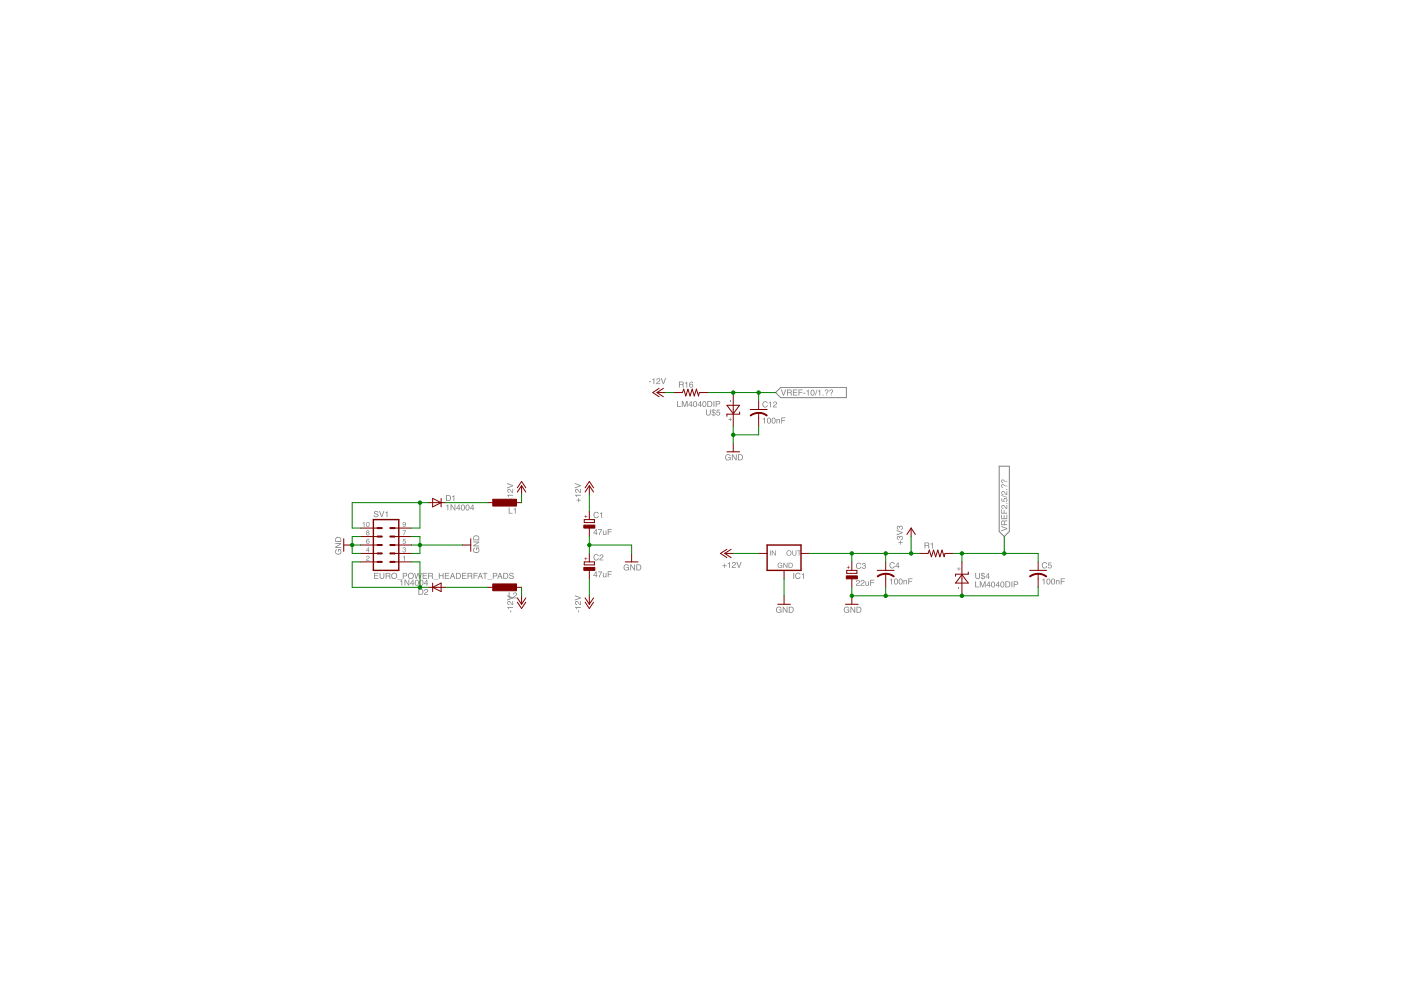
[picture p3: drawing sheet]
<svg xmlns="http://www.w3.org/2000/svg" width="420mm" height="297mm" viewBox="0 0 420 297" stroke-linecap="round" stroke-linejoin="round" font-family="sans-serif">
<g fill="#808080">
<path d="M112.2 171.7h1.3v.2h-1.1v.6h1v.2h-1v.6h1.1v.2h-1.3zM113.8 171.7h.3v1.1a.46 .46 0 0 0 .5 .5 .46 .46 0 0 0 .4-.5v-1.1h.3v1a.72 .72 0 0 1-.7 .9 .72 .72 0 0 1-.8-.9zM115.9 171.9v.6h.6a.31 .31 0 0 0 .3-.2 .31 .31 0 0 0-.3-.4zM115.7 171.7h.8a.49 .49 0 0 1 .6 .3 .49 .49 0 0 1-.3 .6l.3 .9h-.2l-.1-.6-.3-.2h-.6v.8h-.2zM117.3 172.6a.95 .95 0 0 1 1.9 0 .95 .95 0 0 1-1.9 0zM117.6 172.6a.69 .69 0 0 0 1.3 0 .69 .69 0 0 0-1.3 0zM119.2 173.7l1.4 .1zM120.8 171.7h.8a.52 .52 0 0 1 .5 .5 .52 .52 0 0 1-.5 .6h-.6v.7h-.2zM121 171.9v.6h.5a.31 .31 0 0 0 .4-.3 .31 .31 0 0 0-.4-.3zM122.3 172.6a.95 .95 0 0 1 1.9 0 .95 .95 0 0 1-1.9 0zM122.6 172.6a.69 .69 0 0 0 1.3 0 .69 .69 0 0 0-1.3 0zM124.2 171.7h.3l.3 1.5 .4-1.5h.3l.4 1.5 .3-1.5h.3l-.5 1.8h-.2l-.4-1.5-.4 1.5h-.3zM126.8 171.7h1.3v.2h-1.1v.6h1v.2h-1v.6h1.1v.2h-1.3zM128.7 171.9v.6h.5a.31 .31 0 0 0 .4-.2 .31 .31 0 0 0-.3-.4zM128.4 171.7h.9a.49 .49 0 0 1 .5 .3 .49 .49 0 0 1-.2 .6l.3 .9h-.3l-.1-.6-.3-.2h-.5v.8h-.3zM130 173.7l1.4 .1zM131.6 171.7h.2v.8h1v-.8h.2v1.8h-.2v-.8h-1v.8h-.2zM133.4 171.7h1.3v.2h-1v.6h.9v.2h-.9v.6h1v.2h-1.3zM135.7 172l-.3 .8h.6zM135.6 171.7h.3l.6 1.8h-.3l-.1-.5h-.7l-.2 .5h-.3zM137 171.9v1.4h.6l.4-.5a.65 .65 0 0 0-.6-.9zM136.7 171.7h.8a.91 .91 0 0 1 .7 .9 .91 .91 0 0 1-.7 .9h-.8zM138.6 171.7h1.3v.2h-1.1v.6h1v.2h-1v.6h1.1v.2h-1.3zM140.5 171.9v.6h.5a.31 .31 0 0 0 .4-.2 .31 .31 0 0 0-.3-.4zM140.2 171.7h.9a.49 .49 0 0 1 .5 .3 .49 .49 0 0 1-.2 .6l.3 .9h-.3l-.1-.6-.3-.2h-.5v.8h-.3zM142 171.7h1.3v.2h-1v.6h.8v.2h-.8v.8h-.3zM144 172l-.3 .8h.6zM143.9 171.7h.3l.6 1.8h-.2l-.2-.5h-.7l-.2 .5h-.3zM144.7 171.7h1.5v.2h-.6v1.6h-.3v-1.6h-.6zM146.2 173.7l1.4 .1zM147.8 171.7h.8a.52 .52 0 0 1 .5 .5 .52 .52 0 0 1-.5 .6h-.5v.7h-.3zM148.1 171.9v.6h.4a.31 .31 0 0 0 .4-.3 .31 .31 0 0 0-.4-.3zM149.9 172l-.3 .8h.6zM149.8 171.7h.3l.6 1.8h-.3l-.1-.5h-.7l-.2 .5h-.3zM151.2 171.9v1.4h.6l.4-.5a.65 .65 0 0 0-.6-.9zM150.9 171.7h.8a.91 .91 0 0 1 .7 .9 .91 .91 0 0 1-.7 .9h-.8zM152.9 171.8a.7 .7 0 0 1 1.1 .4h-.2a.42 .42 0 0 0-.4-.3 .42 .42 0 0 0-.4 .4l.1 .1a.77 .77 0 0 1 .9 .9 .77 .77 0 0 1-.8 .3 .77 .77 0 0 1-.5-.7h.2a.41 .41 0 0 0 .5 .5 .41 .41 0 0 0 .2-.6 .64 .64 0 0 1-.7-.2 .64 .64 0 0 1 0-.8z" fill-rule="evenodd"/>
<path d="M172.9 149.8h.6v-.5h.2v.5h.5v.2h-.5v.6h-.2v-.6h-.6zM172.5 148.3h1.7v.3h-1.2v.4h-.2zM172.6 146.7a1.02 1.02 0 0 1 1.3 .7l.1-.9h.2v1.2l-.6-.2a.57 .57 0 0 0-.3-.6 .57 .57 0 0 0-.6 .1l.4 .7a.6 .6 0 0 1-.6-.4 .6 .6 0 0 1 .1-.6zM172.4 144.8l1.8 .7v.2l-1.8 .7v-.3l1.5-.5-1.5-.5z" fill-rule="evenodd"/>
<path d="M173.4 182.9h.2v.7h-.2zM172.5 181.9h1.7v.3h-1.2v.4h-.2zM172.6 180.3a1.02 1.02 0 0 1 1.3 .8l.1-.9h.2v1.2l-.6-.3a.57 .57 0 0 0-.3-.6 .57 .57 0 0 0-.6 .1l.4 .7a.6 .6 0 0 1-.6-.3 .6 .6 0 0 1 .1-.7zM172.4 178.4l1.8 .7v.2l-1.8 .7v-.3l1.5-.5-1.5-.5z" fill-rule="evenodd"/>
<path d="M142.1 164.3l.4-.1v.2a.62 .62 0 0 0-.1 .9 .62 .62 0 0 0 .9 0 .62 .62 0 0 0-.1-.9h-.2v.5h-.2v-.8h.9l-.2 .3a.89 .89 0 0 1-.1 1.1 .89 .89 0 0 1-1.2 0 .89 .89 0 0 1-.1-1.2zM141.9 162.3h1.8v.3l-1.4 .9h1.4v.3h-1.8v-.3l1.5-.9h-1.5zM142.3 160.8l-.2 .9h1.4l-.2-.9zM142.2 160.6a.97 .97 0 0 1 1.5 .6v.7h-1.8l.1-.9z" fill-rule="evenodd"/>
<path d="M178.7 158.9l-.6 .8h.6zM178.7 158.6h.2v1.1h.3v.2h-.3v.4h-.2v-.4h-.8zM179.4 158.6h1.2l-.8 1.7h-.2l.1-.5 .6-1h-.9zM180.8 159h.2v1l.3 .2 .3-.2v-1h.3v1.3l-.2-.2a.45 .45 0 0 1-.6 .3 .45 .45 0 0 1-.3-.5zM182.3 158.5h1.2v.3h-1v.5h.9v.2h-.9v.8h-.2z" fill-rule="evenodd"/>
<path d="M178.7 171.6l-.6 .8h.6zM178.7 171.3h.2v1.1h.3v.2h-.3v.4h-.2v-.4h-.8zM179.4 171.3h1.2l-.8 1.7h-.2l.1-.5 .6-1h-.9zM180.8 171.7h.2v1l.3 .2 .3-.2v-1h.3v1.3l-.2-.2a.45 .45 0 0 1-.6 .2 .45 .45 0 0 1-.3-.4zM182.3 171.2h1.2v.3h-1v.5h.9v.2h-.9v.8h-.2z" fill-rule="evenodd"/>
<path d="M133.8 151.6l.6-.4v1.8h-.2v-1.3h-.4zM135.1 151.2h.3l.9 1.4v-1.4h.3v1.8h-.3l-.9-1.5v1.5h-.3zM137.6 151.6l-.6 .8h.6zM137.6 151.2h.2v1.2h.3v.1h-.3v.5h-.2v-.5h-.8zM138.4 151.4a.85 .85 0 0 1 1.1 .5 .85 .85 0 0 1-.5 1.1 .91 .91 0 0 1-.8-.6 .91 .91 0 0 1 .2-1zM138.7 151.5l-.2 .1a.75 .75 0 0 0 .5 1.2l.1-.1a.77 .77 0 0 0-.4-1.2zM139.8 151.4a.85 .85 0 0 1 1.1 .5 .85 .85 0 0 1-.5 1.1 .91 .91 0 0 1-.8-.6 .91 .91 0 0 1 .2-1zM140.1 151.5l-.2 .1a.75 .75 0 0 0 .5 1.2l.1-.1a.77 .77 0 0 0-.4-1.2zM141.7 151.6l-.5 .8h.5zM141.8 151.2h.2v1.2h.2v.1h-.2v.5h-.3v-.5h-.7z" fill-rule="evenodd"/>
<path d="M120 174.1l.6-.3v1.7h-.2v-1.2h-.4zM121.3 173.7h.3l.9 1.5v-1.5h.2v1.8h-.2l-1-1.4v1.4h-.2zM123.8 174.1l-.6 .8h.6zM123.8 173.8h.2v1.1h.2v.2h-.2v.4h-.2v-.4h-.8zM124.6 173.9a.85 .85 0 0 1 1.1 .5 .85 .85 0 0 1-.5 1.1 .91 .91 0 0 1-.8-.6 .91 .91 0 0 1 .2-1zM124.8 174l-.1 .1a.75 .75 0 0 0 .4 1.2l.2-.1a.77 .77 0 0 0-.5-1.2zM126 173.9a.85 .85 0 0 1 1.1 .5 .85 .85 0 0 1-.5 1.1 .91 .91 0 0 1-.8-.6 .91 .91 0 0 1 .2-1zM126.2 174l-.1 .1a.75 .75 0 0 0 .4 1.2l.2-.1a.77 .77 0 0 0-.5-1.2zM127.9 174.1l-.5 .8h.5zM128 173.8h.1v1.1h.3v.2h-.3v.4h-.2v-.4h-.7z" fill-rule="evenodd"/>
<path d="M152.6 149.8h.5v-.5h.2v.5h.6v.2h-.6v.6h-.2v-.6h-.5zM152.1 148.3h1.8v.3h-1.3v.4h-.1zM152.3 146.7a1.02 1.02 0 0 1 1.2 .7l.2-.9h.2v1.2l-.6-.2a.57 .57 0 0 0-.3-.6 .57 .57 0 0 0-.7 .1l.4 .7a.6 .6 0 0 1-.5-.4 .6 .6 0 0 1 .1-.6zM152.1 144.8l1.8 .7v.2l-1.8 .7v-.3l1.5-.5-1.5-.5z" fill-rule="evenodd"/>
<path d="M153.1 182.9h.2v.7h-.2zM152.1 181.9h1.8v.3h-1.3v.4h-.1zM152.3 180.3a1.02 1.02 0 0 1 1.2 .8l.2-.9h.2v1.2l-.6-.3a.57 .57 0 0 0-.3-.6 .57 .57 0 0 0-.7 .1l.4 .7a.6 .6 0 0 1-.5-.3 .6 .6 0 0 1 .1-.7zM152.1 178.4l1.8 .7v.2l-1.8 .7v-.3l1.5-.5-1.5-.5z" fill-rule="evenodd"/>
<path d="M187.3 169.4a.8 .8 0 0 1 1.3 .3h-.2a.62 .62 0 0 0-.9-.1 .62 .62 0 0 0 0 1 .62 .62 0 0 0 .9-.2v-.2h-.5v-.2h.7v1l-.2-.3a.9 .9 0 0 1-1.3 0 .9 .9 0 0 1 .2-1.3zM189 169.2h.3l.9 1.4v-1.4h.2v1.8h-.2l-.9-1.5v1.5h-.3zM191.1 169.4v1.4l.6-.1 .4-.4a.65 .65 0 0 0-.6-.9zM190.8 169.2h.8a.91 .91 0 0 1 .7 .9 .91 .91 0 0 1-.7 .9h-.8z" fill-rule="evenodd"/>
<path d="M233 182.1a.8 .8 0 0 1 1.3 .3h-.2a.62 .62 0 0 0-.9-.1 .62 .62 0 0 0 0 1 .62 .62 0 0 0 .9-.2v-.2h-.5v-.2h.8v1l-.3-.3a.9 .9 0 0 1-1.3 0 .9 .9 0 0 1 .2-1.3zM234.7 181.9h.3l.9 1.4v-1.4h.3v1.8h-.3l-.9-1.5v1.5h-.3zM236.8 182.1v1.4l.6-.1 .4-.4a.65 .65 0 0 0-.6-.9zM236.6 181.9h.7a.91 .91 0 0 1 .7 .9 .91 .91 0 0 1-.7 .9h-.7z" fill-rule="evenodd"/>
<path d="M253.3 182.1a.8 .8 0 0 1 1.3 .3h-.2a.62 .62 0 0 0-.9-.1 .62 .62 0 0 0 0 1 .62 .62 0 0 0 .9-.2l.1-.2h-.6v-.2h.8v1l-.2-.3a.9 .9 0 0 1-1.4 0 .9 .9 0 0 1 .2-1.3zM255.1 181.9h.2l.9 1.4v-1.4h.3v1.8h-.3l-.9-1.5v1.5h-.2zM257.1 182.1v1.4l.6-.1 .4-.4a.65 .65 0 0 0-.6-.9zM256.9 181.9h.7a.91 .91 0 0 1 .7 .9 .91 .91 0 0 1-.7 .9h-.7z" fill-rule="evenodd"/>
<path d="M256.9 173.9a.6 .6 0 0 1 1 .3 .6 .6 0 0 1-.6 .8l-.4 .4h1v.2h-1.2l.3-.6a.57 .57 0 0 0 .5-.3 .57 .57 0 0 0-.1-.7l-.7 .4zM258.3 173.9a.6 .6 0 0 1 1 .3 .6 .6 0 0 1-.6 .8l-.4 .4h1v.2h-1.2l.2-.6a.57 .57 0 0 0 .6-.3 .57 .57 0 0 0-.1-.7l-.7 .4zM259.5 174.3h.3v.9l.2 .2 .3-.2 .1-.9h.2v1.3l-.2-.2a.45 .45 0 0 1-.5 .2 .45 .45 0 0 1-.4-.5zM261 173.8h1.2v.2h-1v.5h.9v.3h-.9v.8h-.2z" fill-rule="evenodd"/>
<path d="M266.9 173.8l.6-.4v1.8h-.2v-1.3h-.4zM268.3 173.6a.85 .85 0 0 1 1.1 .5 .85 .85 0 0 1-.5 1.1 .91 .91 0 0 1-.8-.6 .91 .91 0 0 1 .2-1zM268.5 173.7l-.1 .1a.75 .75 0 0 0 .4 1.2l.2-.1a.77 .77 0 0 0-.5-1.2zM269.7 173.6a.85 .85 0 0 1 1.1 .5 .85 .85 0 0 1-.5 1.1 .91 .91 0 0 1-.8-.6 .91 .91 0 0 1 .2-1zM269.9 173.7l-.1 .1a.75 .75 0 0 0 .4 1.2l.2-.1a.77 .77 0 0 0-.5-1.2zM271 173.9l.2 .1a.46 .46 0 0 1 .5-.2 .46 .46 0 0 1 .3 .5v.9h-.2v-1l-.2-.2-.4 .2v1h-.2zM272.4 173.4h1.2v.2h-1v.5h.9v.2h-.9v.9h-.2z" fill-rule="evenodd"/>
<path d="M217.2 168.9h.2v.6h.5v.2h-.5v.5h-.2v-.5h-.5v-.2h.5zM218.2 168.8l.7-.3v1.7h-.3v-1.2h-.4zM219.7 168.6a.6 .6 0 0 1 1 .3 .6 .6 0 0 1-.6 .7l-.4 .4h1v.2h-1.2l.2-.6a.57 .57 0 0 0 .6-.3 .57 .57 0 0 0-.1-.6l-.7 .4zM220.8 168.4h.3l.5 1.5 .5-1.5h.3l-.7 1.8h-.2z" fill-rule="evenodd"/>
<path d="M269.4 162.5h.6v-.5h.2v.5h.5v.2h-.5v.5h-.2v-.5h-.6zM269.1 160.8l.3-.1 .4 .2a.58 .58 0 0 1 1 .1 .58 .58 0 0 1-.6 .8v-.2a.35 .35 0 0 0 .3-.5 .35 .35 0 0 0-.6 0v.3l-.2-.1a.28 .28 0 0 0-.2-.4 .28 .28 0 0 0-.4 .3l.4 .6a.58 .58 0 0 1-.5-.3 .58 .58 0 0 1 .1-.7zM268.9 158.9l1.8 .6v.3l-1.8 .6v-.2l1.5-.5-1.5-.5zM269.1 157.8l.3-.2 .4 .3a.58 .58 0 0 1 1 .1 .58 .58 0 0 1-.6 .8v-.2a.35 .35 0 0 0 .3-.6 .35 .35 0 0 0-.6 0v.3l-.2-.1a.28 .28 0 0 0-.2-.3 .28 .28 0 0 0-.4 .3l.4 .5a.58 .58 0 0 1-.5-.3 .58 .58 0 0 1 .1-.6z" fill-rule="evenodd"/>
<path d="M312.6 173.8l.6-.4v1.8h-.2v-1.3h-.4zM314 173.6a.85 .85 0 0 1 1.1 .5 .85 .85 0 0 1-.5 1.1 .91 .91 0 0 1-.8-.6 .91 .91 0 0 1 .2-1zM314.3 173.7l-.2 .1a.75 .75 0 0 0 .5 1.2l.1-.1a.77 .77 0 0 0-.4-1.2zM315.4 173.6a.85 .85 0 0 1 1.1 .5 .85 .85 0 0 1-.5 1.1 .91 .91 0 0 1-.8-.6 .91 .91 0 0 1 .2-1zM315.6 173.7l-.1 .1a.75 .75 0 0 0 .5 1.2l.1-.1a.77 .77 0 0 0-.5-1.2zM316.7 173.9l.2 .1a.46 .46 0 0 1 .5-.2 .46 .46 0 0 1 .3 .5v.9h-.2v-1l-.2-.2-.4 .2v1h-.2zM318.1 173.4h1.3v.2h-1v.5h.8v.2h-.8v.9h-.3z" fill-rule="evenodd"/>
<path d="M292.5 174.3h.2v1.5h.9v.2h-1.1zM293.9 174.3h.3l.5 1.5 .5-1.5h.4v1.7h-.3v-1.5l-.5 1.5h-.2l-.5-1.5v1.5h-.2zM296.6 174.6l-.6 .8h.6zM296.6 174.3h.2v1.1h.3v.2h-.3v.4h-.2v-.4h-.8zM297.4 174.5a.85 .85 0 0 1 1.1 .5 .85 .85 0 0 1-.5 1.1 .91 .91 0 0 1-.8-.6 .91 .91 0 0 1 .2-1zM297.7 174.5l-.2 .2a.75 .75 0 0 0 .5 1.2l.1-.2a.77 .77 0 0 0-.4-1.2zM299.4 174.6l-.6 .8h.6zM299.4 174.3h.2v1.1h.2v.2h-.2v.4h-.2v-.4h-.8zM300.2 174.5a.85 .85 0 0 1 1.1 .5 .85 .85 0 0 1-.5 1.1 .91 .91 0 0 1-.8-.6 .91 .91 0 0 1 .2-1zM300.4 174.5l-.1 .2a.75 .75 0 0 0 .4 1.2l.2-.2a.77 .77 0 0 0-.5-1.2zM301.8 174.5v1.3h.6l.3-.4a.65 .65 0 0 0-.5-.9zM301.5 174.3h.7a.91 .91 0 0 1 .8 .9 .91 .91 0 0 1-.8 .8h-.7zM303.4 174.3h.2v1.7h-.2zM304 174.3h.8a.52 .52 0 0 1 .6 .5 .52 .52 0 0 1-.6 .5h-.5v.7h-.3zM304.3 174.5v.6h.4a.31 .31 0 0 0 .4-.3 .31 .31 0 0 0-.4-.3z" fill-rule="evenodd"/>
<path d="M194.6 114.3h.6v.2h-.6zM195.6 113.7l.6-.3v1.7h-.2v-1.2h-.4zM197.1 113.5a.6 .6 0 0 1 .9 .3 .6 .6 0 0 1-.6 .8l-.3 .3h.9v.2h-1.2l.3-.6a.57 .57 0 0 0 .5-.3 .57 .57 0 0 0 0-.6l-.7 .4zM198.2 113.3h.3l.5 1.6 .5-1.6h.2l-.6 1.8h-.3z" fill-rule="evenodd"/>
<path d="M203.1 120.2h.2v1.6h.9v.2h-1.1zM204.5 120.2h.3l.5 1.5 .6-1.5h.3v1.8h-.2v-1.5l-.5 1.5h-.3l-.5-1.5v1.5h-.2zM207.2 120.6l-.6 .8h.6zM207.2 120.2h.2v1.2h.3v.2h-.3v.4h-.2v-.4h-.8zM208 120.4a.85 .85 0 0 1 1.1 .5 .85 .85 0 0 1-.4 1.1 .91 .91 0 0 1-.9-.6 .91 .91 0 0 1 .2-1zM208.3 120.5l-.1 .1a.75 .75 0 0 0 .4 1.2l.1-.1a.77 .77 0 0 0-.4-1.2zM210 120.6l-.6 .8h.6zM210 120.2h.2v1.2h.3v.2h-.3v.4h-.2v-.4h-.8zM210.8 120.4a.85 .85 0 0 1 1.1 .5 .85 .85 0 0 1-.5 1.1 .91 .91 0 0 1-.8-.6 .91 .91 0 0 1 .2-1zM211.1 120.5l-.1 .1a.75 .75 0 0 0 .4 1.2l.1-.1a.77 .77 0 0 0-.4-1.2zM212.4 120.4v1.4l.6-.1 .4-.4a.65 .65 0 0 0-.6-.9zM212.1 120.2h.8a.91 .91 0 0 1 .7 .9 .91 .91 0 0 1-.7 .9h-.8zM214 120.2h.2v1.8h-.2zM214.6 120.2h.9a.52 .52 0 0 1 .5 .5 .52 .52 0 0 1-.5 .5h-.6v.8h-.3zM214.9 120.4v.6h.5a.31 .31 0 0 0 .3-.3 .31 .31 0 0 0-.3-.3z" fill-rule="evenodd"/>
<path d="M228.8 125.5l.6-.3v1.7h-.2v-1.2h-.4zM230.2 125.4a.85 .85 0 0 1 1.1 .4 .85 .85 0 0 1-.5 1.1 .91 .91 0 0 1-.8-.5 .91 .91 0 0 1 .2-1zM230.5 125.4l-.2 .2a.75 .75 0 0 0 .5 1.1l.1-.1a.77 .77 0 0 0-.4-1.2zM231.6 125.4a.85 .85 0 0 1 1.1 .4 .85 .85 0 0 1-.5 1.1 .91 .91 0 0 1-.8-.5 .91 .91 0 0 1 .2-1zM231.8 125.4l-.1 .2a.75 .75 0 0 0 .4 1.1l.2-.1a.77 .77 0 0 0-.5-1.2zM232.9 125.6l.2 .2a.46 .46 0 0 1 .5-.2 .46 .46 0 0 1 .3 .5v.8h-.2v-.9l-.2-.2-.4 .2v.9h-.2zM234.3 125.1h1.3v.3h-1v.5h.8v.2h-.8v.8h-.3z" fill-rule="evenodd"/>
<path d="M217.7 136.4a.8 .8 0 0 1 1.4 .3h-.2a.62 .62 0 0 0-1-.1 .62 .62 0 0 0 .1 1 .62 .62 0 0 0 .9-.2v-.2h-.6v-.2h.8v1l-.2-.3a.9 .9 0 0 1-1.3 0 .9 .9 0 0 1 .1-1.3zM219.5 136.2h.3l.9 1.4v-1.4h.2v1.8h-.3l-.9-1.5v1.5h-.2zM221.6 136.4v1.4l.6-.1 .3-.4a.65 .65 0 0 0-.5-.9zM221.3 136.2h.7a.91 .91 0 0 1 .8 .9 .91 .91 0 0 1-.8 .9h-.7z" fill-rule="evenodd"/>
<path d="M100.7 164.8l.4-.2v.3a.62 .62 0 0 0-.1 .9 .62 .62 0 0 0 .9 0 .62 .62 0 0 0-.1-.9l-.2-.1v.6h-.2v-.8h.9l-.2 .2a.89 .89 0 0 1-.1 1.2 .89 .89 0 0 1-1.2 0 .89 .89 0 0 1-.1-1.2zM100.5 162.8h1.8v.3l-1.4 .9h1.4v.2h-1.8v-.3l1.5-.9h-1.5zM100.9 161.3l-.2 .9h1.4l-.2-.9zM100.8 161.1a.97 .97 0 0 1 1.5 .6v.7h-1.8l.1-.9z" fill-rule="evenodd"/>
<path d="M112.3 153.3a.7 .7 0 0 1 1.2 .4h-.3a.42 .42 0 0 0-.4-.4 .42 .42 0 0 0-.4 .5h.1a.77 .77 0 0 1 .9 1 .77 .77 0 0 1-.8 .2 .77 .77 0 0 1-.5-.6h.2a.41 .41 0 0 0 .5 .5 .41 .41 0 0 0 .3-.6 .64 .64 0 0 1-.8-.2 .64 .64 0 0 1 0-.8zM113.7 153.2h.3l.5 1.5 .5-1.5h.3l-.7 1.8h-.2zM115.5 153.6l.7-.4v1.8h-.2v-1.3h-.5z" fill-rule="evenodd"/>
<path d="M120.9 166.9l.5-.3v1.5h-.2v-1.1z" fill-rule="evenodd"/>
<path d="M120.9 164.1a.43 .43 0 0 1 .7 0 .43 .43 0 0 1-.1 .6 .5 .5 0 0 1-.1 .9 .5 .5 0 0 1-.7-.5h.2a.3 .3 0 0 0 .4 .3 .3 .3 0 0 0 0-.5l-.2-.1 .1-.1a.24 .24 0 0 0 .3-.2 .24 .24 0 0 0-.3-.3l-.5 .3z" fill-rule="evenodd"/>
<path d="M120.9 161.5h.8v.2h-.7v.4a.52 .52 0 0 1 .7 .3 .52 .52 0 0 1-.3 .7 .52 .52 0 0 1-.7-.5h.2a.33 .33 0 0 0 .5 .2 .33 .33 0 0 0 .1-.5 .33 .33 0 0 0-.6 0h-.1z" fill-rule="evenodd"/>
<path d="M110 166.7a.54 .54 0 0 1 .8 .3 .54 .54 0 0 1-.6 .6l-.2 .3h.8v.2h-1l.2-.5a.52 .52 0 0 0 .5-.3 .52 .52 0 0 0-.1-.5l-.6 .3z" fill-rule="evenodd"/>
<path d="M110.4 164.3l-.5 .7h.5zM110.5 164h.1v1h.2l-.2 .5h-.2v-.3h-.6z" fill-rule="evenodd"/>
<path d="M110 161.7l.6-.2 .2 .4a.44 .44 0 0 0-.5-.2 .44 .44 0 0 0-.3 .5 .51 .51 0 0 1 .8 .2 .51 .51 0 0 1-.4 .7 .51 .51 0 0 1-.6-.5zM110 162.5a.35 .35 0 0 0 .7 0 .35 .35 0 0 0-.7 0z" fill-rule="evenodd"/>
<path d="M120.7 159h1.1l-.6 1.5h-.3l.1-.3 .6-1h-.9z" fill-rule="evenodd"/>
<path d="M120.9 156.6a.72 .72 0 0 1 .9 .5 .72 .72 0 0 1-.6 .9l-.4-.3 .1-.1a.3 .3 0 0 0 .4 .2 .3 .3 0 0 0 .2-.4l.1-.2a.48 .48 0 0 1-.7 .1 .48 .48 0 0 1 0-.7zM120.9 156.9a.35 .35 0 0 0 .7 0 .35 .35 0 0 0-.7 0z" fill-rule="evenodd"/>
<path d="M110 159.4a.25 .25 0 0 0 .5 0 .25 .25 0 0 0-.5 0zM110 160.1a.31 .31 0 0 0 .6 0 .31 .31 0 0 0-.6 0zM110 159.1a.43 .43 0 0 1 .6-.1 .43 .43 0 0 1 0 .7 .46 .46 0 0 1 .1 .6 .46 .46 0 0 1-.7 .1 .46 .46 0 0 1 0-.7l-.2-.3z" fill-rule="evenodd"/>
<path d="M108.7 156.7l.6-.3v1.5h-.2v-1zM110 156.6a.72 .72 0 0 1 .9 .4 .72 .72 0 0 1-.4 .9 .78 .78 0 0 1-.7-.5 .78 .78 0 0 1 .2-.8zM110.2 156.6a.7 .7 0 0 0 .2 1.2 .68 .68 0 0 0-.2-1.2z" fill-rule="evenodd"/>
<path d="M178.2 153.7a.78 .78 0 0 1 .8-.3 .78 .78 0 0 1 .6 .6h-.3a.6 .6 0 0 0-.9-.1 .6 .6 0 0 0 0 .9 .6 .6 0 0 0 .9 0l.3-.2a.86 .86 0 0 1-1.2 .6 .86 .86 0 0 1-.3-1.3zM179.9 153.9l.7-.4v1.8h-.3v-1.3h-.4z" fill-rule="evenodd"/>
<path d="M178.2 166.4a.78 .78 0 0 1 .8-.3 .78 .78 0 0 1 .6 .6h-.3a.6 .6 0 0 0-.9-.1 .6 .6 0 0 0 0 .9 .6 .6 0 0 0 .9 0l.3-.2a.86 .86 0 0 1-1.2 .6 .86 .86 0 0 1-.3-1.3zM180 166.3a.6 .6 0 0 1 1 .3 .6 .6 0 0 1-.7 .8l-.3 .3h1v.2h-1.2l.2-.6a.57 .57 0 0 0 .6-.3 .57 .57 0 0 0-.1-.6l-.7 .4z" fill-rule="evenodd"/>
<path d="M134 148.6v1.4l.6-.1 .4-.4a.65 .65 0 0 0-.6-.9zM133.8 148.4h.7a.91 .91 0 0 1 .7 .9 .91 .91 0 0 1-.7 .9h-.7zM135.6 148.8l.6-.4v1.8h-.2v-1.3h-.4z" fill-rule="evenodd"/>
<path d="M125.7 176.7v1.4h.7l.3-.5a.65 .65 0 0 0-.5-.9zM125.5 176.5h.7a.91 .91 0 0 1 .8 .9 .91 .91 0 0 1-.8 .9h-.7zM127.4 176.7a.6 .6 0 0 1 1 .3 .6 .6 0 0 1-.6 .7l-.4 .4h1v.2h-1.2l.2-.6a.57 .57 0 0 0 .6-.3 .57 .57 0 0 0-.1-.6l-.7 .4z" fill-rule="evenodd"/>
<path d="M256.9 168.9a.78 .78 0 0 1 .8-.2 .78 .78 0 0 1 .6 .5h-.3a.6 .6 0 0 0-.8-.1 .6 .6 0 0 0-.1 .9 .6 .6 0 0 0 .9 0l.3-.2a.86 .86 0 0 1-1.2 .6 .86 .86 0 0 1-.3-1.3zM258.7 168.8a.5 .5 0 0 1 .7 0 .5 .5 0 0 1 0 .8 .58 .58 0 0 1-.1 .9 .58 .58 0 0 1-.8-.5h.2a.35 .35 0 0 0 .5 .3 .35 .35 0 0 0 0-.6h-.3l.1-.2a.28 .28 0 0 0 .4-.2 .28 .28 0 0 0-.3-.4l-.6 .4z" fill-rule="evenodd"/>
<path d="M267 168.8a.78 .78 0 0 1 .7-.3 .78 .78 0 0 1 .6 .6h-.2a.6 .6 0 0 0-.9-.1 .6 .6 0 0 0 0 .9 .6 .6 0 0 0 .8-.1l.3-.1a.86 .86 0 0 1-1.2 .6 .86 .86 0 0 1-.3-1.3zM269.3 168.9l-.6 .8h.6zM269.3 168.6h.2v1.1h.2v.2h-.2v.4h-.2v-.4h-.8z" fill-rule="evenodd"/>
<path d="M277.5 162.8v.6h.6a.31 .31 0 0 0 .3-.3 .31 .31 0 0 0-.3-.3zM277.3 162.6h.8a.49 .49 0 0 1 .6 .3 .49 .49 0 0 1-.3 .6l.4 .9h-.3l-.1-.7-.3-.1h-.6v.8h-.2zM279.1 163l.6-.3v1.7h-.2v-1.2h-.4z" fill-rule="evenodd"/>
<path d="M312.7 168.8a.78 .78 0 0 1 .7-.3 .78 .78 0 0 1 .6 .6h-.2a.6 .6 0 0 0-.9-.1 .6 .6 0 0 0 0 .9 .6 .6 0 0 0 .9-.1l.2-.1a.86 .86 0 0 1-1.2 .6 .86 .86 0 0 1-.3-1.3zM314.4 168.6h.9v.2h-.7l-.1 .5a.61 .61 0 0 1 .9 .3 .61 .61 0 0 1-.4 .8 .61 .61 0 0 1-.8-.5h.3a.38 .38 0 0 0 .5 .2 .38 .38 0 0 0 .1-.6 .38 .38 0 0 0-.6 .1h-.2z" fill-rule="evenodd"/>
<path d="M237.9 171.7h.3v1.8h-.3zM238.7 171.9a.78 .78 0 0 1 .8-.2 .78 .78 0 0 1 .6 .6h-.3a.6 .6 0 0 0-.9-.1 .6 .6 0 0 0 0 .8 .6 .6 0 0 0 .9 0l.3-.1a.86 .86 0 0 1-1.2 .6 .86 .86 0 0 1-.3-1.4zM240.4 172.1l.7-.3v1.7h-.3v-1.2h-.4z" fill-rule="evenodd"/>
<path d="M233.4 168.9a.68 .68 0 0 1 1.2 .2h-.2a.53 .53 0 0 0-.8 0 .53 .53 0 0 0 0 .8 .53 .53 0 0 0 .8-.1v-.2h-.5v-.2h.7v.8l-.2-.2a.77 .77 0 0 1-1.1 0 .77 .77 0 0 1 .1-1.1zM234.9 168.7h.3l.8 1.2v-1.2h.2v1.5h-.3l-.8-1.2v1.2h-.2zM236.7 168.9v1.1h.5l.3-.3a.65 .65 0 0 0-.1-.7 .65 .65 0 0 0-.7-.1zM236.5 168.7h.6a.78 .78 0 0 1 .7 .7 .78 .78 0 0 1-.7 .8h-.6z" fill-rule="evenodd"/>
<path d="M230.9 165h.2v1.5h-.2zM231.5 165h.2l.8 1.2v-1.2h.2v1.5h-.3l-.7-1.2v1.2h-.2z" fill-rule="evenodd"/>
<path d="M235.9 165.8a.79 .79 0 0 1 1.5 0 .79 .79 0 0 1-1.5 0zM236.1 165.7a.59 .59 0 0 0 1.1 0 .59 .59 0 0 0-1.1 0zM237.6 165h.2v.9a.4 .4 0 0 0 .4 .5 .4 .4 0 0 0 .4-.5v-.9h.2v.9a.61 .61 0 0 1-.6 .7 .61 .61 0 0 1-.6-.7zM239 165h1.3v.2h-.6v1.3h-.2v-1.3h-.5z" fill-rule="evenodd"/>
<path d="M152.6 152.1h.2v1.6h.9v.2h-1.1zM154 152.5l.6-.3v1.7h-.2v-1.2h-.4z" fill-rule="evenodd"/>
<path d="M152.6 177.5h.2v1.6h.9v.2h-1.1zM154.1 177.7a.6 .6 0 0 1 .9 .3 .6 .6 0 0 1-.6 .8l-.3 .3h.9v.2h-1.2l.3-.6a.57 .57 0 0 0 .6-.3 .57 .57 0 0 0-.1-.6l-.7 .4z" fill-rule="evenodd"/>
<path d="M292.5 171.7h.2v1.1a.46 .46 0 0 0 .5 .5 .46 .46 0 0 0 .5-.5v-1.1h.2v1a.72 .72 0 0 1-.7 .9 .72 .72 0 0 1-.7-.9zM294.8 172.7v.7a.32 .32 0 0 0 .4-.3 .32 .32 0 0 0-.4-.4zM294.5 172l-.1 .3 .3 .2v-.6zM294.3 171.9l.4-.3 .5 .3 .1 .3-.5-.3v.6a.53 .53 0 0 1 .6 .5 .53 .53 0 0 1-.6 .6l-.1 .2v-.2l-.5-.4 .2-.2 .3 .4v-.7l-.5-.3zM296.3 172.1l-.6 .8h.6zM296.3 171.8h.2v1.1h.3v.2h-.3v.4h-.2v-.4h-.8z" fill-rule="evenodd"/>
<path d="M287.4 176h.2v.5h-.2z" fill-rule="evenodd"/>
<path d="M287 170.4h.5v-.4h.2v.4h.4v.2h-.4v.5h-.2v-.5h-.5z" fill-rule="evenodd"/>
<path d="M203.9 114.6v.6h.5a.31 .31 0 0 0 .4-.3 .31 .31 0 0 0-.3-.3zM203.6 114.4h.8a.49 .49 0 0 1 .6 .3 .49 .49 0 0 1-.2 .6l.3 .9h-.3l-.1-.7-.3-.1h-.5v.8h-.3zM205.4 114.8l.7-.4v1.8h-.2v-1.3h-.5zM206.9 114.6l.6-.2 .3 .3-.2 .2a.41 .41 0 0 0-.6-.3 .41 .41 0 0 0-.1 .7 .58 .58 0 0 1 .9 .2 .58 .58 0 0 1-.4 .8 .58 .58 0 0 1-.7-.6zM206.9 115.6a.4 .4 0 0 0 .8 0 .4 .4 0 0 0-.8 0z" fill-rule="evenodd"/>
<path d="M211.7 122.7h.3v1.1a.46 .46 0 0 0 .4 .6 .46 .46 0 0 0 .5-.6v-1.1h.2v1a.72 .72 0 0 1-.7 .9 .72 .72 0 0 1-.7-.9zM214.1 123.7v.7a.32 .32 0 0 0 .3-.3 .32 .32 0 0 0-.3-.4zM213.7 123v.3l.3 .2v-.6zM213.6 122.9l.4-.3 .4 .3 .2 .3-.5-.3v.6a.53 .53 0 0 1 .5 .5 .53 .53 0 0 1-.5 .6l-.1 .2v-.2l-.6-.4 .2-.2 .4 .4v-.7l-.5-.3zM215 122.8h.9v.2h-.7l-.1 .5a.61 .61 0 0 1 .9 .3 .61 .61 0 0 1-.5 .8 .61 .61 0 0 1-.7-.5h.2a.38 .38 0 0 0 .6 .2 .38 .38 0 0 0 0-.6 .38 .38 0 0 0-.5 .1l-.2-.1z" fill-rule="evenodd"/>
<path d="M218.9 119.8h.2v.5h-.2z" fill-rule="evenodd"/>
<path d="M218.5 125.6h.4v-.5h.2v.5h.4v.2h-.4v.4h-.2v-.4h-.4z" fill-rule="evenodd"/>
<path d="M228.9 120.5a.78 .78 0 0 1 .7-.2 .78 .78 0 0 1 .6 .6h-.2a.6 .6 0 0 0-.9-.1 .6 .6 0 0 0 0 .8 .6 .6 0 0 0 .9 0l.2-.2a.86 .86 0 0 1-1.2 .7 .86 .86 0 0 1-.3-1.4zM230.6 120.7l.6-.3v1.7h-.2v-1.2h-.4zM232.1 120.5a.6 .6 0 0 1 .9 .3 .6 .6 0 0 1-.6 .7l-.3 .4h.9v.2h-1.2l.3-.6a.57 .57 0 0 0 .5-.3 .57 .57 0 0 0 0-.6l-.7 .4z" fill-rule="evenodd"/>
</g>
<path d="M299.7 139.7h3v19.6l-1.5 1.5-1.5-1.5z" fill="none" stroke="#808080" stroke-width=".3"/>
<path d="M300.3 157.7l1.8 .6v.3l-1.8 .6v-.2l1.5-.6-1.5-.5zM300.6 156.3l-.1 .9h.6l-.1-.9zM300.4 156.1l.5-.1 .3 .2 .9-.3v.3l-.7 .1-.1 .3v.6h.8v.2h-1.8zM300.3 154.3h.2v1.1h.5v-1h.2v1h.6v-1.1h.3v1.3h-1.8zM300.3 152.7h.2v1h.5v-.9h.2v.9h.9v.2h-1.8zM300.5 151.5a1.02 1.02 0 0 1 1.2 .8l.2-.9h.2v1.2l-.6-.3a.57 .57 0 0 0-.3-.6 .57 .57 0 0 0-.7 .1l.4 .7a.6 .6 0 0 1-.6-.3 .6 .6 0 0 1 .2-.7zM301.8 150.8h.3v.2h-.3zM300.3 149.4h.3v.7l.4 .1a.61 .61 0 0 1 .3-.9 .61 .61 0 0 1 .8 .4 .61 .61 0 0 1-.5 .8v-.3a.38 .38 0 0 0 .2-.5 .38 .38 0 0 0-.6-.1 .38 .38 0 0 0 .1 .6v.2l-1-.1zM300.3 148.4l1.8 .6v.2l-1.8-.6zM300.5 147.3a1.02 1.02 0 0 1 1.2 .8l.2-.9h.2v1.2l-.6-.3a.57 .57 0 0 0-.3-.5 .57 .57 0 0 0-.7 0l.4 .7a.6 .6 0 0 1-.6-.3 .6 .6 0 0 1 .2-.7zM301.8 146.6h.3v.3h-.3zM301.8 145.5h.3v.3h-.3zM300.4 145.3a.78 .78 0 0 1 1.1 .3l.1 .2-.7-.4a.31 .31 0 0 0-.4 .1 .31 .31 0 0 0 .1 .4l.2 .3a.56 .56 0 0 1-.5-.3 .56 .56 0 0 1 .1-.6zM301.8 144.2h.3v.2h-.3zM300.4 143.9a.78 .78 0 0 1 1.1 .3l.1 .2-.7-.4a.31 .31 0 0 0-.4 .1 .31 .31 0 0 0 .1 .4l.2 .3a.56 .56 0 0 1-.5-.3 .56 .56 0 0 1 .1-.6z" fill-rule="evenodd" fill="#808080"/>
<path d="M232.6 117.7l1.5-1.6h19.7v3.1h-19.7z" fill="none" stroke="#808080" stroke-width=".3"/>
<path d="M234.2 116.8h.3l.5 1.5 .5-1.5h.3l-.7 1.8h-.3zM236.3 117v.6h.5a.31 .31 0 0 0 .4-.3 .31 .31 0 0 0-.4-.3zM236 116.8h.8a.49 .49 0 0 1 .6 .3 .49 .49 0 0 1-.2 .6l.3 .9h-.3l-.1-.7-.3-.1h-.5v.8h-.3zM237.8 116.8h1.3v.2h-1.1v.5h1v.2h-1v.6h1.1v.3h-1.3zM239.5 116.8h1.2v.2h-1v.5h.9v.2h-.9v.9h-.2zM240.9 117.7h.6v.3h-.6zM241.9 117.1l.6-.3v1.8h-.2v-1.3h-.4zM243.3 117a.85 .85 0 0 1 1.1 .5 .85 .85 0 0 1-.5 1.1 .91 .91 0 0 1-.8-.6 .91 .91 0 0 1 .2-1zM243.5 117l-.1 .2a.75 .75 0 0 0 .4 1.2l.2-.2a.77 .77 0 0 0-.5-1.2zM245 116.8h.2l-.6 1.8h-.2zM245.3 117.1l.7-.3v1.8h-.3v-1.3h-.4zM246.7 118.3h.2v.3h-.2zM247.8 118.3h.2v.3h-.2zM247.5 116.9a.57 .57 0 0 1 .9 .1 .57 .57 0 0 1-.4 .9l-.2 .2 .3-.7a.31 .31 0 0 0 0-.4 .31 .31 0 0 0-.5 .1l-.2 .2zM249.2 118.3h.2v.3h-.2zM248.9 116.9a.57 .57 0 0 1 .9 .1 .57 .57 0 0 1-.4 .9l-.2 .2 .3-.7a.31 .31 0 0 0 0-.4 .31 .31 0 0 0-.5 .1l-.2 .2z" fill-rule="evenodd" fill="#808080"/>
<path d="M112 155.7h7.6v15.3h-7.6z" fill="none" stroke="#800000" stroke-width=".42"/>
<path d="M113.2 158.3h1.3M117.1 158.3h1.2M113.2 163.4h1.3M113.2 165.9h1.3M113.2 168.4h1.3M113.2 160.8h1.3M117.1 163.4h1.2M117.1 165.9h1.2M117.1 168.4h1.2M117.1 160.8h1.2" fill="none" stroke="#800000" stroke-width=".61"/>
<g fill="none" stroke="#800000" stroke-width=".3">
<path d="M108.2 158.3h5M118.3 158.3h5.1M175.2 155.7h3.1v.9h-3.1zM175.5 146.2l1.2-1.9 1.3 1.9M176.7 145.6l1.3 1.9M176.7 145.6l-1.2 1.9M176.7 145.6v2.5M108.2 168.4h5M108.2 165.9h5M108.2 163.4h5M108.2 160.8h5M118.3 168.4h5.1"/>
<path d="M118.3 165.9h5.1M118.3 163.4h5.1M118.3 160.8h5.1M138.6 163.4h2.6M141.2 161.5v3.8M175.5 179.2l1.2 1.9M176.7 178.6v2.5M178 179.2l-1.3 1.9M175.5 180.5l1.2 1.9 1.3-1.9"/>
</g>
<path d="M175.2 154.7h.4l.2-.4v.4l.3 .2h-.3l-.2 .4v-.4z" fill-rule="evenodd" fill="#800000"/>
<path d="M175.1 157.4h3.3v.9h-3.3z" fill="#800000" stroke="#800000" stroke-width=".3"/>
<path d="M176.7 153.2v2.5M176.7 158.3v2.5M175.2 168.4h3.1v.9h-3.1z" fill="none" stroke="#800000" stroke-width=".3"/>
<path d="M175.2 167.4h.4l.2-.4v.4l.3 .2h-.3l-.2 .3v-.3z" fill-rule="evenodd" fill="#800000"/>
<path d="M175.1 170.1h3.3v.9h-3.3z" fill="#800000" stroke="#800000" stroke-width=".3"/>
<g fill="none" stroke="#800000" stroke-width=".3">
<path d="M128.5 150.7h5.1M129.8 149.4l2.5 1.3-2.5 1.2zM132.3 149.4v2.5M155.2 146.2l1.2-1.9 1.3 1.9M156.4 145.6l1.3 1.9M156.4 145.6l-1.2 1.9M156.4 145.6v2.5M128.5 176h5.1M129.8 176l2.5-1.2v2.5zM129.8 174.8v2.5M155.2 179.2l1.2 1.9M156.4 178.6v2.5"/>
<path d="M157.7 179.2l-1.3 1.9M176.7 165.9v2.5M176.7 171v2.5M187.5 168.4h3.8M189.4 165.9v2.5M235.1 178.6v2.5M253.9 171h3.1v.9h-3.1zM255.5 178.6v2.5M155.2 180.5l1.2 1.9 1.3-1.9M233.2 181.1h3.8M253.6 181.1h3.8"/>
</g>
<path d="M254 170h.3l.2-.4v.4l.4 .1h-.4l-.2 .4v-.4z" fill-rule="evenodd" fill="#800000"/>
<g fill="#800000" stroke="#800000" stroke-width=".3">
<path d="M253.8 172.6h3.3v.9h-3.3z"/>
<path d="M147.8 149.6h7.1v2.1h-7.1z"/>
<path d="M147.8 175h7.1v2.1h-7.1z"/>
</g>
<g fill="none" stroke="#800000" stroke-width=".3">
<path d="M197 117.7h2.6M197 117.7l1.9 1.2M197.7 116.4l-1.9 1.3 1.9 1.2M198.9 116.4l-1.9 1.3M202.1 117.7h2.6l.3-1.1 .7 2.1 .6-2.1 .6 2.1 .7-2.1 .6 2.1 .7-2.1 .6 2.1 .2-1h2.6M219.9 117.7v10.1M218 121.5h3.8l-1.9 2.5zM218 135.4h3.8M219.9 132.9v2.5M221.8 123.5v.6h-3.8v.7M225 122.7h5.1M227.5 120.2v2.5"/>
<path d="M227.5 123.8v4M146.3 150.7h2.5M153.9 150.7h2.5M273.2 158.3l1.3 1.9M273.2 158.3l-1.2 1.9M273.2 158.3v2.5M103.1 161.5v3.8M103.1 163.4h2.5M146.3 176h2.5M153.9 176h2.5M217.4 165.9l1.9 1.3M217.4 165.9h2.5"/>
<path d="M218 164.6l-1.9 1.3 1.9 1.3M219.3 164.6l-1.9 1.3M227.5 165.9h2.6M235.1 171v2.5M240.2 165.9h2.6M255.5 168.4v2.6M255.5 173.5v2.5M263.1 171h5.1M265.6 168.4v2.6M265.6 172v4M275.8 165.9h2.5l.4-1 .6 2 .7-2 .6 2 .6-2 .7 2 .6-2 .6 2 .3-1h2.5M288.5 172.2l1.9 2.6h-3.8z"/>
<path d="M288.5 168.4v10.2M290.4 171.5v.6h-3.8v.6M308.8 171h5.1M311.3 168.4v2.6M311.3 172v4"/>
</g>
<g fill="#800000" stroke="#800000" stroke-width=".3">
<path d="M265.6 171.9l1.4 .2 1.2 .6-.2 .2-.9-.5-1.5-.3z" fill-rule="evenodd"/>
<path d="M263.1 172.7l1.2-.6 1.3-.2v.2l-1.5 .3-.9 .5z" fill-rule="evenodd"/>
<path d="M311.3 171.9l1.4 .2 1.2 .6-.2 .2-1.3-.7-1.1-.1z" fill-rule="evenodd"/>
<path d="M308.8 172.7l1.2-.6 1.3-.2v.2l-1.5 .3-.9 .5z" fill-rule="evenodd"/>
<path d="M227.5 123.6l1.4 .2 1.2 .7-.2 .2-1.3-.7-1.1-.1z" fill-rule="evenodd"/>
<path d="M225 124.5l1.2-.7 1.3-.2v.3l-1 .1-1.4 .7z" fill-rule="evenodd"/>
</g>
<path d="M230.1 163.4h10.1v7.6h-10.1z" fill="none" stroke="#800000" stroke-width=".42"/>
<g fill="none" stroke="#008000" stroke-width=".3">
<path d="M199.6 117.7h2.5M212.3 117.7h20.3M227.5 117.7v2.5M219.9 127.8v5.1M227.5 127.8v2.5h-7.6M125.9 150.7v7.6h-2.5M128.5 150.7h-22.9v7.6h2.6M133.6 150.7h12.7M156.4 148.1v2.6M176.7 148.1v5.1M105.6 163.4h2.6M108.2 160.8h-2.6v5.1h2.6"/>
<path d="M108.2 168.4h-2.6v7.6h22.9M123.4 160.8h2.5v5.1h-2.5M123.4 168.4h2.5v7.6M123.4 163.4h15.2M133.6 176h12.7M156.4 176v2.6M176.7 163.4h12.7v2.5M176.7 160.8v5.1M176.7 173.5v5.1M219.9 165.9h7.6M235.1 173.5v5.1M242.8 165.9h33"/>
<path d="M255.5 165.9v2.5M255.5 176v2.6h55.8v-2.6M265.6 165.9v2.5M265.6 176v2.6M273.2 160.8v5.1M285.9 165.9h25.4v2.5M288.5 165.9v2.5M301.2 160.8v5.1"/>
</g>
<g fill="#008000" stroke="#008000" stroke-width=".3">
<circle cx="125.9" cy="163.4" r=".51"/>
<circle cx="176.7" cy="163.4" r=".51"/>
<circle cx="255.5" cy="178.6" r=".51"/>
<circle cx="265.6" cy="178.6" r=".51"/>
<circle cx="288.5" cy="178.6" r=".51"/>
<circle cx="219.9" cy="130.3" r=".51"/>
<circle cx="105.6" cy="163.4" r=".51"/>
<circle cx="125.9" cy="176" r=".51"/>
<circle cx="125.9" cy="150.7" r=".51"/>
<circle cx="255.5" cy="165.9" r=".51"/>
<circle cx="265.6" cy="165.9" r=".51"/>
<circle cx="273.2" cy="165.9" r=".51"/>
<circle cx="288.5" cy="165.9" r=".51"/>
<circle cx="301.2" cy="165.9" r=".51"/>
<circle cx="219.9" cy="117.7" r=".51"/>
<circle cx="227.5" cy="117.7" r=".51"/>
</g>
</svg>
